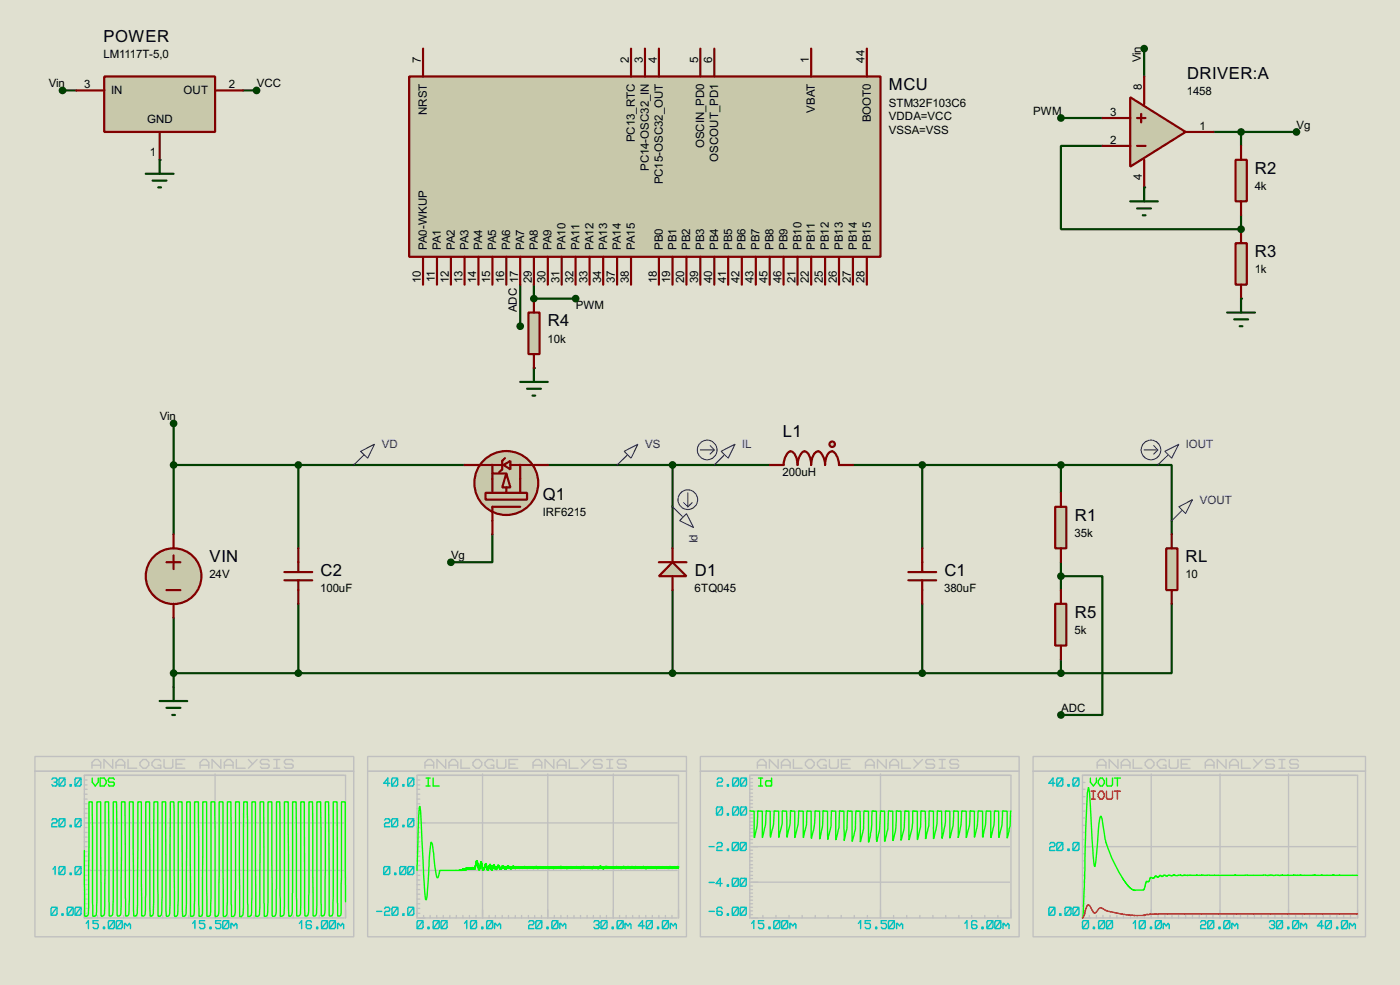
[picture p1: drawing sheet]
<svg xmlns="http://www.w3.org/2000/svg" width="256mm" height="180mm" viewBox="0 0 256 180" stroke-linecap="round" stroke-linejoin="round" font-family="sans-serif">
<defs><g id="words">
<g font-size="3.4">
<text x="19" y="7.6">POWER</text>
<text x="162.9" y="16.6">MCU</text>
<text x="217.5" y="14.5">DRIVER:A</text>
<text x="229.9" y="31.8">R2</text>
<text x="229.9" y="47.1">R3</text>
<text x="100.4" y="59.8">R4</text>
<text x="143.4" y="80">L1</text>
<text x="99.5" y="91.5">Q1</text>
<text x="196.9" y="95.3">R1</text>
<text x="38.4" y="102.9">VIN</text>
<text x="58.7" y="105.5">C2</text>
<text x="127.3" y="105.5">D1</text>
<text x="173" y="105.5">C1</text>
<text x="217.2" y="102.9">RL</text>
<text x="196.9" y="113.1">R5</text>
</g>
<g font-size="2.4">
<text x="18.9" y="10.6">LM1117T-5,0</text>
<text x="77.1" y="11.4" transform="rotate(-90 77.1 11.4)">7</text>
<text x="115.2" y="11.5" transform="rotate(-90 115.2 11.5)">2</text>
<text x="117.8" y="11.5" transform="rotate(-90 117.8 11.5)">3</text>
<text x="120.3" y="11.5" transform="rotate(-90 120.3 11.5)">4</text>
<text x="127.9" y="11.5" transform="rotate(-90 127.9 11.5)">5</text>
<text x="130.5" y="11.5" transform="rotate(-90 130.5 11.5)">6</text>
<text x="148.2" y="11.5" transform="rotate(-90 148.2 11.5)">1</text>
<text x="158.4" y="11.5" transform="rotate(-90 158.4 11.5)">44</text>
<text x="209" y="11.4" transform="rotate(-90 209 11.4)">Vin</text>
<text x="8.9" y="15.9">Vin</text>
<text x="15.4" y="16.2">3</text>
<text x="20.4" y="17.3">IN</text>
<text x="33.6" y="17.3">OUT</text>
<text x="42" y="16.2">2</text>
<text x="47" y="15.9">VCC</text>
<text x="209.2" y="16.6" transform="rotate(-90 209.2 16.6)">8</text>
<text x="217.4" y="17.3">1458</text>
<text x="26.9" y="22.5">GND</text>
<text x="78.2" y="21.1" transform="rotate(-90 78.2 21.1)">NRST</text>
<text x="149.3" y="20.6" transform="rotate(-90 149.3 20.6)">VBAT</text>
<text x="159.5" y="22.4" transform="rotate(-90 159.5 22.4)">BOOT0</text>
<text x="162.8" y="19.5">STM32F103C6</text>
<text x="162.8" y="22">VDDA=VCC</text>
<text x="189.3" y="21">PWM</text>
<text x="203.4" y="21.2">3</text>
<text x="219.8" y="23.8">1</text>
<text x="237.5" y="23.6">Vg</text>
<text x="27.5" y="28.6">1</text>
<text x="116.3" y="26.1" transform="rotate(-90 116.3 26.1)">PC13_RTC</text>
<text x="129" y="27.2" transform="rotate(-90 129 27.2)">OSCIN_PD0</text>
<text x="131.6" y="29.6" transform="rotate(-90 131.6 29.6)">OSCOUT_PD1</text>
<text x="162.8" y="24.6">VSSA=VSS</text>
<text x="203.4" y="26.3">2</text>
<text x="118.9" y="31.3" transform="rotate(-90 118.9 31.3)">PC14-OSC32_IN</text>
<text x="121.4" y="33.8" transform="rotate(-90 121.4 33.8)">PC15-OSC32_OUT</text>
<text x="209.2" y="33" transform="rotate(-90 209.2 33)">4</text>
<text x="229.9" y="34.7">4k</text>
<text x="78.2" y="45.7" transform="rotate(-90 78.2 45.7)">PA0-WKUP</text>
<text x="80.8" y="45.7" transform="rotate(-90 80.8 45.7)">PA1</text>
<text x="83.3" y="45.7" transform="rotate(-90 83.3 45.7)">PA2</text>
<text x="85.8" y="45.7" transform="rotate(-90 85.8 45.7)">PA3</text>
<text x="88.4" y="45.7" transform="rotate(-90 88.4 45.7)">PA4</text>
<text x="90.9" y="45.7" transform="rotate(-90 90.9 45.7)">PA5</text>
<text x="93.5" y="45.7" transform="rotate(-90 93.5 45.7)">PA6</text>
<text x="96" y="45.7" transform="rotate(-90 96 45.7)">PA7</text>
<text x="98.5" y="45.7" transform="rotate(-90 98.5 45.7)">PA8</text>
<text x="101.1" y="45.7" transform="rotate(-90 101.1 45.7)">PA9</text>
<text x="103.6" y="45.7" transform="rotate(-90 103.6 45.7)">PA10</text>
<text x="106.2" y="45.7" transform="rotate(-90 106.2 45.7)">PA11</text>
<text x="108.7" y="45.7" transform="rotate(-90 108.7 45.7)">PA12</text>
<text x="111.2" y="45.7" transform="rotate(-90 111.2 45.7)">PA13</text>
<text x="113.8" y="45.7" transform="rotate(-90 113.8 45.7)">PA14</text>
<text x="116.3" y="45.7" transform="rotate(-90 116.3 45.7)">PA15</text>
<text x="121.4" y="45.7" transform="rotate(-90 121.4 45.7)">PB0</text>
<text x="123.9" y="45.7" transform="rotate(-90 123.9 45.7)">PB1</text>
<text x="126.5" y="45.7" transform="rotate(-90 126.5 45.7)">PB2</text>
<text x="129" y="45.7" transform="rotate(-90 129 45.7)">PB3</text>
<text x="131.6" y="45.7" transform="rotate(-90 131.6 45.7)">PB4</text>
<text x="134.1" y="45.7" transform="rotate(-90 134.1 45.7)">PB5</text>
<text x="136.6" y="45.7" transform="rotate(-90 136.6 45.7)">PB6</text>
<text x="139.2" y="45.7" transform="rotate(-90 139.2 45.7)">PB7</text>
<text x="141.7" y="45.7" transform="rotate(-90 141.7 45.7)">PB8</text>
<text x="144.3" y="45.7" transform="rotate(-90 144.3 45.7)">PB9</text>
<text x="146.8" y="45.7" transform="rotate(-90 146.8 45.7)">PB10</text>
<text x="149.3" y="45.7" transform="rotate(-90 149.3 45.7)">PB11</text>
<text x="151.9" y="45.7" transform="rotate(-90 151.9 45.7)">PB12</text>
<text x="154.4" y="45.7" transform="rotate(-90 154.4 45.7)">PB13</text>
<text x="157" y="45.7" transform="rotate(-90 157 45.7)">PB14</text>
<text x="159.5" y="45.7" transform="rotate(-90 159.5 45.7)">PB15</text>
<text x="77.1" y="51.9" transform="rotate(-90 77.1 51.9)">10</text>
<text x="79.7" y="51.7" transform="rotate(-90 79.7 51.7)">11</text>
<text x="82.2" y="51.9" transform="rotate(-90 82.2 51.9)">12</text>
<text x="84.7" y="51.9" transform="rotate(-90 84.7 51.9)">13</text>
<text x="87.3" y="51.9" transform="rotate(-90 87.3 51.9)">14</text>
<text x="89.8" y="51.9" transform="rotate(-90 89.8 51.9)">15</text>
<text x="92.4" y="51.9" transform="rotate(-90 92.4 51.9)">16</text>
<text x="97.4" y="51.9" transform="rotate(-90 97.4 51.9)">29</text>
<text x="100" y="51.9" transform="rotate(-90 100 51.9)">30</text>
<text x="102.5" y="51.9" transform="rotate(-90 102.5 51.9)">31</text>
<text x="105.1" y="51.9" transform="rotate(-90 105.1 51.9)">32</text>
<text x="107.6" y="51.9" transform="rotate(-90 107.6 51.9)">33</text>
<text x="110.1" y="51.9" transform="rotate(-90 110.1 51.9)">34</text>
<text x="112.7" y="51.9" transform="rotate(-90 112.7 51.9)">37</text>
<text x="115.2" y="51.9" transform="rotate(-90 115.2 51.9)">38</text>
<text x="120.3" y="51.9" transform="rotate(-90 120.3 51.9)">18</text>
<text x="122.8" y="51.9" transform="rotate(-90 122.8 51.9)">19</text>
<text x="125.4" y="51.9" transform="rotate(-90 125.4 51.9)">20</text>
<text x="127.9" y="51.9" transform="rotate(-90 127.9 51.9)">39</text>
<text x="130.5" y="51.9" transform="rotate(-90 130.5 51.9)">40</text>
<text x="133" y="51.8" transform="rotate(-90 133 51.8)">41</text>
<text x="135.5" y="51.8" transform="rotate(-90 135.5 51.8)">42</text>
<text x="138.1" y="51.9" transform="rotate(-90 138.1 51.9)">43</text>
<text x="140.6" y="51.9" transform="rotate(-90 140.6 51.9)">45</text>
<text x="143.2" y="51.9" transform="rotate(-90 143.2 51.9)">46</text>
<text x="145.7" y="51.8" transform="rotate(-90 145.7 51.8)">21</text>
<text x="148.2" y="51.9" transform="rotate(-90 148.2 51.9)">22</text>
<text x="150.8" y="51.9" transform="rotate(-90 150.8 51.9)">25</text>
<text x="153.3" y="51.9" transform="rotate(-90 153.3 51.9)">26</text>
<text x="155.9" y="51.9" transform="rotate(-90 155.9 51.9)">27</text>
<text x="158.4" y="51.8" transform="rotate(-90 158.4 51.8)">28</text>
<text x="229.9" y="50">1k</text>
<text x="94.7" y="57.2" transform="rotate(-90 94.7 57.2)">ADC 17</text>
<text x="105.5" y="56.6">PWM</text>
<text x="100.3" y="62.7">10k</text>
<text x="29.3" y="76.9">Vin</text>
<text x="143.4" y="87.2">200uH</text>
<text x="99.4" y="94.5">IRF6215</text>
<text x="196.8" y="98.2">35k</text>
<text x="38.4" y="105.9">24V</text>
<text x="82.6" y="102.3">Vg</text>
<text x="217.2" y="105.9">10</text>
<text x="58.7" y="108.4">100uF</text>
<text x="127.3" y="108.4">6TQ045</text>
<text x="173" y="108.4">380uF</text>
<text x="196.8" y="116.1">5k</text>
<text x="194.4" y="130.3">ADC</text>
</g>
<g font-size="2.4" fill="#0000c0">
<text x="69.9" y="82">VD</text>
<text x="118.2" y="82">VS</text>
<text x="135.9" y="82">IL</text>
<text x="217.2" y="82">IOUT</text>
<text x="219.8" y="92.2">VOUT</text>
<text x="127.8" y="99.5" transform="rotate(-90 127.8 99.5)">Id</text>
</g>
</g></defs>
<path d="M0 0h256.5v180.3h-256.5z" fill="#e0e0d0"/>
<path d="M85.1 85.1h-30.4v15.3M100.4 85.1h40.6M123.2 85.1v15.3M156.3 85.1h12.7v15.3M212.1 85.1h2.6v12.7M31.8 113.1v12.7M54.7 110.5v12.7M123.2 108v15.2M169 110.5v12.7h-137.2" fill="none" stroke="#004000" stroke-width=".4"/>
<circle cx="209.6" cy="34.3" r=".2" fill="#004000"/>
<path d="M222.3 24.2h15.2M227.4 24.2v2.5M31.8 77.5v20.3M31.8 85.1h22.9M90.2 97.8v5.1h-7.6" fill="none" stroke="#004000" stroke-width=".4"/>
<g fill="#004000">
<circle cx="97.8" cy="67.4" r=".2"/>
<circle cx="97.8" cy="54.7" r=".2"/>
</g>
<path d="M209.6 8.9v5.1M194.4 21.6h7.6M97.8 52.1v2.6h7.7" fill="none" stroke="#004000" stroke-width=".4"/>
<circle cx="29.3" cy="29.3" r=".2" fill="#004000"/>
<path d="M11.5 16.6h2.5M44.5 16.6h2.5M227.4 39.4v2.6" fill="none" stroke="#004000" stroke-width=".4"/>
<circle cx="227.4" cy="42" r=".2" fill="#004000"/>
<path d="M202 26.7h-7.6v15.3h33" fill="none" stroke="#004000" stroke-width=".4"/>
<circle cx="227.4" cy="54.7" r=".2" fill="#004000"/>
<path d="M95.3 52.1v7.6M169 85.1h43.1M194.4 85.1v5.1M194.4 105.5h7.6v25.4h-7.6M194.4 102.9v5.1M214.7 110.5v12.7h-20.3M169 123.2h25.4M194.4 120.7v2.5" fill="none" stroke="#004000" stroke-width=".4"/>
<circle cx="31.8" cy="105.5" r="5.1" fill="#c8c8aa" stroke="#800000" stroke-width=".4"/>
<path d="M31.8 97.8v2.6M143.6 85.1a2.65 2.65 0 0 1 1.2-2.5 2.29 2.29 0 0 1 1.3 2.5 2.65 2.65 0 0 1 1.3-2.5 2.27 2.27 0 0 1 1.2 2.5 2.29 2.29 0 0 1 1.3-2.5 2.65 2.65 0 0 1 1.3 2.5 2.24 2.24 0 0 1 1.3-2.5 2.65 2.65 0 0 1 1.2 2.5M30.5 102.9h2.6M30.5 108h2.6M31.8 101.7v2.5M31.8 110.5v2.6" fill="none" stroke="#800000" stroke-width=".4"/>
<path d="M29.3 128.3h5M30.5 129.6h2.6M31.6 130.9h.5M31.8 125.8v2.5" fill="none" stroke="#004000" stroke-width=".4"/>
<circle cx="152.4" cy="81.3" r=".5" fill="#c8c8aa" stroke="#800000" stroke-width=".4"/>
<path d="M141 85.1h2.6M153.7 85.1h2.6M166.4 104.7h5.1M166.4 106.2h5.1M169 100.4v4.3M169 106.2v4.3" fill="none" stroke="#800000" stroke-width=".4"/>
<circle cx="31.8" cy="123.2" r=".5" fill="#004000" stroke="#004000" stroke-width=".4"/>
<path d="M216 92.8l2.5-1.3-1.3 2.5zM216.5 93.5l-1.8 1.8" fill="none" stroke="#0000c0" stroke-width=".2"/>
<path d="M213.7 100.4h2v7.6h-2z" fill="#c8c8aa" stroke="#800000" stroke-width=".4"/>
<path d="M214.7 97.8v2.6M214.7 108v2.5" fill="none" stroke="#800000" stroke-width=".4"/>
<g fill="none" stroke="#0000c0" stroke-width=".2">
<path d="M66.1 82.6l2.5-1.3-1.2 2.6zM66.6 83.4l-1.8 1.7M209.6 82.4h2.5M211.4 81.6l.7 .8M212.1 82.4l-.7 .7M213.4 82.6l2.6-1.3-1.3 2.6zM213.9 83.4l-1.8 1.7"/>
<circle cx="210.8" cy="82.4" r="1.8"/>
</g>
<g fill="none" stroke="#c0c0c0" stroke-width=".25">
<path d="M6.4 138.5h58.4v33h-58.4zM20.7 139v1.6l-1.6-1.6v1.6M23.5 139v1.6h1.6M25.7 139.6l.5-.6h.6l.5 .6v.5l-.5 .5h-.6l-.5-.5zM29.5 139.3l-.3-.3h-.8l-.5 .6v.5l.5 .5h1.1v-.5h-.5M30.1 139v1.4l.2 .2h1.1l.3-.2v-1.4M32.3 139.9h1.1M33.9 139h-1.6v1.6h1.6M40.5 139v1.6l-1.6-1.6v1.6M43.3 139v1.6h1.6M45.5 139l.8 .9M47.1 139l-1.6 1.6"/>
<path d="M49.3 139.3l-.2-.3h-1.1l-.3 .3v.3l.3 .3h1.1l.2 .2v.3l-.2 .2h-1.1l-.3-.2M50.2 139h1.1M50.7 139v1.6M53.7 139.3l-.2-.3h-1.1l-.3 .3v.3l.3 .3h1.1l.2 .2v.3l-.2 .2h-1.1l-.3-.2M6.4 141.2h58.4M15.5 159.3h47.6M15.5 158.4h.5M15.5 157.6h.5M15.5 156.7h.5M15.5 155.9h.5M15.5 155h.5M15.5 154.1h.5"/>
<path d="M15.5 153.2h.5M15.5 152.4h.5M15.5 151.5h.5M15.5 150.6h47.6M15.5 149.7h.5M15.5 148.9h.5M15.5 148h.5M15.5 147.1h.5M15.5 146.3h.5M15.5 145.4h.5M15.5 144.5h.5M15.5 143.7h.5"/>
<path d="M15.5 142.8h.5M16.9 140.6v-1l.5-.6h.6l.5 .6v1M16.9 140.1h1.6M21.3 140.6v-1l.5-.6h.6l.5 .6v1M21.3 140.1h1.6M36.7 140.6v-1l.5-.6h.6l.5 .6v1M36.7 140.1h1.6M39.4 141.7v26.3M41.1 140.6v-1l.6-.6h.5l.5 .6v1M41.1 140.1h1.6M50.2 140.6h1.1M15.5 167.2h.5"/>
<path d="M15.5 166.3h.5M15.5 165.4h.5M15.5 164.6h.5M15.5 163.7h.5M15.5 162.8h.5M15.5 161.9h.5M15.5 161.1h.5M15.5 160.2h.5M17.9 167.6v.4M20.3 167.6v.4M22.7 167.6v.4M25.1 167.6v.4"/>
<path d="M27.5 167.6v.4M29.8 167.6v.4M32.2 167.6v.4M34.6 167.6v.4M37 167.6v.4M41.8 167.6v.4M44.2 167.6v.4M46.6 167.6v.4M49 167.6v.4M51.3 167.6v.4M53.7 167.6v.4M56.1 167.6v.4"/>
<path d="M58.5 167.6v.4M60.9 167.6v.4M63.1 168h-47.6v-26.1h47.8v26.1"/>
</g>
<g fill="none" stroke="#00c0c0" stroke-width=".25">
<path d="M9.5 142.7l.2-.3h.6l.2 .3v.2l-.2 .3M9.5 150.1l.2-.2h.6l.2 .2v.3l-.2 .2h-.6l-.2 .2v.5h1M9.7 159.1l.4-.5v1.5M9.9 143.2h.4M10.3 143.2l.2 .2v.2l-.2 .3h-.6l-.2-.3M11 142.4h.7l.2 .3v.9l-.2 .3h-.7l-.2-.3v-.9zM11 149.9h.7l.2 .2v1l-.2 .2h-.7l-.2-.2v-1zM11 158.6h.7l.2 .3v.9l-.2 .3h-.7l-.2-.3v-.9zM11.9 158.6l-1.1 1.5M11.9 149.9l-1.1 1.4M11.9 142.4l-1.1 1.5M12.9 159.8h.2v.3h-.2z"/>
<path d="M12.9 143.6h.2v.3h-.2zM12.9 151.1h.2v.2h-.2zM13.9 142.4h.8l.2 .3v.9l-.2 .3h-.8l-.1-.3v-.9zM13.9 149.9h.8l.2 .2v1l-.2 .2h-.8l-.1-.2v-1zM13.9 158.6h.8l.2 .3v.9l-.2 .3h-.8l-.1-.3v-.9zM14.9 158.6l-1.1 1.5M14.9 149.9l-1.1 1.4M14.9 142.4l-1.1 1.5M9.5 166.1h.8l.2 .2v1l-.2 .2h-.8l-.1-.2v-1zM10.5 166.1l-1.1 1.4M11.4 167.3h.2v.2h-.2zM12.5 166.1h.7l.2 .2v1l-.2 .2h-.7l-.2-.2v-1z"/>
<path d="M13.4 166.1l-1.1 1.4M13.9 166.1h.8l.2 .2v1l-.2 .2h-.8l-.1-.2v-1zM14.9 166.1l-1.1 1.4M15.8 169l.4-.5v1.5M18 168.5h-.9v.5h.7l.2 .3v.4l-.2 .3h-.5l-.2-.3M19 169.7h.2v.3h-.2zM20 168.5h.8l.2 .3v.9l-.2 .3h-.8l-.1-.3v-.9zM21 168.5l-1.1 1.5M21.5 168.5h.7l.2 .3v.9l-.2 .3h-.7l-.2-.3v-.9zM22.4 168.5l-1.1 1.5M22.8 169v1M22.8 169.3l.2-.3 .4 .5 .3-.5 .2 .3v.7"/>
<path d="M35.3 169l.4-.5v1.5M37.5 168.5h-.9v.5h.7l.2 .3v.4l-.2 .3h-.5l-.2-.3M38.5 169.7h.2v.3h-.2zM40.5 168.5h-1v.5h.8l.2 .3v.4l-.2 .3h-.6l-.2-.3M41 168.5h.7l.2 .3v.9l-.2 .3h-.7l-.2-.3v-.9zM41.9 168.5l-1.1 1.5M42.3 169v1M42.3 169.3l.2-.3 .4 .5 .3-.5 .2 .3v.7M54.9 169l.4-.5v1.5M57.1 168.8l-.2-.3h-.6l-.2 .3v.9l.2 .3h.6l.2-.3v-.2l-.2-.2h-.8M58 169.7h.2v.3h-.2zM59.1 168.5h.7l.2 .3v.9l-.2 .3h-.7l-.2-.3v-.9z"/>
<path d="M60 168.5l-1.1 1.5M60.5 168.5h.8l.2 .3v.9l-.2 .3h-.8l-.1-.3v-.9zM61.5 168.5l-1.1 1.5M61.9 169v1M61.9 169.3l.1-.3 .4 .5 .4-.5 .2 .3v.7"/>
</g>
<path d="M15.5 155.7l.1 12a.42 .42 0 0 0 .4 0 .42 .42 0 0 0 .2-.4l.1-20.5h.6l.2 20.9h.3l.2-.2 .1-.6 .1-20.1h.7v20.8l.1 .1a.43 .43 0 0 0 .6-.5l.1-20.4h.6l.2 20.9a.46 .46 0 0 0 .6-.5l.1-20.4h.6l.1 20.7 .1 .2a.48 .48 0 0 0 .6-.5l.1-20.4h.6l.1 17.4v3.4l.1 .1a.42 .42 0 0 0 .5-.5l.1-20.4h.7l.2 20.9 .5-.2 .1-.3 .1-20.4h.6l.1 20.8 .2 .1a.42 .42 0 0 0 .4-.6l.1-20.3h.7l.1 19.3v1.6h.1a.46 .46 0 0 0 .5-.5l.1-20.4h.7v15.9l.1 5h.1h.2l.3-.2 .1-.8v-19.9h.7l.1 20.9a.48 .48 0 0 0 .6-.5l.1-20.4h.7l.1 20.9h.1a.43 .43 0 0 0 .5-.5l.1-20.4h.7l.1 20.9a.46 .46 0 0 0 .6-.5l.1-20.4h.6l.2 20.9a.39 .39 0 0 0 .6-.3l.1-20.6h.7l.1 20.9a.46 .46 0 0 0 .6-.5l.1-20.4h.7v15.8v5.1h.1a.42 .42 0 0 0 .4-.1 .42 .42 0 0 0 .2-.4l.1-20.4h.7v20.9l.1 .1a.5 .5 0 0 0 .6-.5l.1-20.5h.7v20.9a.46 .46 0 0 0 .7-.4l.1-20.5h.6l.2 21 .5-.2 .1-.7 .1-20.1h.6l.2 21a.58 .58 0 0 0 .6-.8l.1-20.2h.6l.2 21h.3l.2-.2 .1-.6 .1-20.2h.6l.1 20.8a.42 .42 0 0 0 .4 .1 .42 .42 0 0 0 .3-.4l.1-20.5h.6l.1 20.9a.45 .45 0 0 0 .6-.4l.1-20.5h.7l.1 20.8 .1 .1a.43 .43 0 0 0 .6-.4l.1-20.5h.6l.1 20.9h.3l.3-.2a2.39 2.39 0 0 0 .1-1.6v-19.1h.7l.2 20.9 .4-.1 .2-.7v-20.1h.7l.1 20.8a.42 .42 0 0 0 .4 0 .42 .42 0 0 0 .3-.4v-20.4h.7v19.5l.1 1.3 .1 .1a.44 .44 0 0 0 .5-.5l.1-20.4h.7l.1 20.8a.4 .4 0 0 0 .4 0 .4 .4 0 0 0 .2-.4l.1-20.4h.7l.1 20.8 .3 .1 .2-.2a13.3 13.3 0 0 0 .2-4.1v-16.6h.6l.2 20.8a.43 .43 0 0 0 .4-.1 .43 .43 0 0 0 .2-.4l.1-20.3h.7v18.4l.1 2.4 .1 .1a.43 .43 0 0 0 .4-.1 .43 .43 0 0 0 .1-.5l.1-20.3h.7v18.3M16.9 142.4v.8l.6 .7 .5-.7v-.8M18.4 142.4h.7l.4 .5v.5l-.4 .5h-.7zM21 142.7l-.2-.3h-.8l-.1 .3 .1 .5h.8l.2 .2v.2l-.2 .3h-.8l-.1-.3" fill="none" stroke="#0f0" stroke-width=".25"/>
<path d="M123.2 102.9l2.6 2.6h-5.1z" fill="#c8c8aa" stroke="#800000" stroke-width=".4"/>
<path d="M52.1 104.7h5.1M52.1 106.2h5.1M54.7 100.4v4.3M54.7 106.2v4.3M120.7 102.9h5.1M123.2 100.4v2.5M123.2 105.5v2.5" fill="none" stroke="#800000" stroke-width=".4"/>
<g fill="#004000" stroke="#004000" stroke-width=".4">
<circle cx="54.6" cy="123.2" r=".5"/>
<circle cx="168.9" cy="123.2" r=".5"/>
<circle cx="54.6" cy="85.1" r=".5"/>
<circle cx="123.2" cy="85.1" r=".5"/>
<circle cx="123.2" cy="123.2" r=".5"/>
<circle cx="168.9" cy="85.1" r=".5"/>
</g>
<g fill="none" stroke="#0000c0" stroke-width=".2">
<path d="M114.4 82.6l2.5-1.3-1.3 2.6zM114.9 83.4l-1.8 1.7M123.2 92.8l1.8 1.7M125.3 92l.7 .8M125.8 94l1.3 2.6-2.6-1.3zM126 90.2v2.6M126.8 92l-.8 .8M128.3 82.4h2.6M130.1 81.6l.8 .8M130.9 82.4l-.8 .7M132.1 82.6l2.6-1.3-1.3 2.6zM132.6 83.4l-1.7 1.7"/>
<circle cx="126" cy="91.5" r="1.8"/>
<circle cx="129.5" cy="82.4" r="1.8"/>
</g>
<g fill="none" stroke="#c0c0c0" stroke-width=".25">
<path d="M67.4 138.5h58.4v33h-58.4zM81.7 139v1.6l-1.6-1.6v1.6M84.5 139v1.6h1.6M86.7 139.6l.5-.6h.6l.5 .6v.5l-.5 .5h-.6l-.5-.5zM90.5 139.3l-.3-.3h-.8l-.5 .6v.5l.5 .5h1.1v-.5h-.5M91.1 139v1.4l.2 .2h1.1l.3-.2v-1.4M93.3 139.9h1.1M94.9 139h-1.6v1.6h1.6M101.5 139v1.6l-1.6-1.6v1.6M104.3 139v1.6h1.6M106.5 139l.8 .9M108.1 139l-1.6 1.6"/>
<path d="M110.3 139.3l-.2-.3h-1.1l-.3 .3v.3l.3 .3h1.1l.2 .2v.3l-.2 .2h-1.1l-.3-.2M111.2 139h1.1M111.7 139v1.6M114.7 139.3l-.2-.3h-1.1l-.3 .3v.3l.3 .3h1.1l.2 .2v.3l-.2 .2h-1.1l-.3-.2M128.3 138.5h58.4v33h-58.4zM142.6 139v1.6l-1.6-1.6v1.6M145.4 139v1.6h1.6M148.1 139h.6l.5 .6v.5l-.5 .5h-.6l-.5-.5v-.5zM151.4 139.3l-.3-.3h-.8l-.5 .6v.5l.5 .5h1.1v-.5h-.5M152 139v1.4l.2 .2h1.1l.3-.2v-1.4M154.2 139.9h1.1M155.8 139h-1.6v1.6h1.6"/>
<path d="M162.4 139v1.6l-1.6-1.6v1.6M165.2 139v1.6h1.6M167.4 139l.8 .9M169 139l-1.6 1.6M171.2 139.3l-.2-.3h-1.1l-.3 .3v.3l.3 .3h1.1l.2 .2v.3l-.2 .2h-1.1l-.3-.2M172.1 139h1.1M172.6 139v1.6M175.6 139.3l-.2-.3h-1.1l-.3 .3v.3l.3 .3h1.1l.2 .2v.3l-.2 .2h-1.1l-.3-.2M67.4 141.2h58.4M76.4 159.3h47.7M76.4 158.4h.5M76.4 157.6h.5"/>
<path d="M76.4 156.7h.5M76.4 155.9h.5M76.4 155h.5M76.4 154.1h.5M76.4 153.2h.5M76.4 152.4h.5M76.4 151.5h.5M76.4 150.6h47.7M76.4 149.7h.5M76.4 148.9h.5M76.4 148h.5M76.4 147.1h.5"/>
<path d="M76.4 146.3h.5M76.4 145.4h.5M76.4 144.5h.5M76.4 143.7h.5M76.4 142.8h.5M77.9 140.6v-1l.5-.6h.6l.5 .6v1M77.9 140.1h1.6M82.3 140.6v-1l.5-.6h.6l.5 .6v1M82.3 140.1h1.6M88.4 141.7v26.3M97.7 140.6v-1l.5-.6h.6l.5 .6v1M97.7 140.1h1.6"/>
<path d="M100.4 141.7v26.3M102.1 140.6v-1l.6-.6h.5l.5 .6v1M102.1 140.1h1.6M111.2 140.6h1.1M112.4 141.7v26.3M128.3 141.2h58.4M137.4 157.6h.5M137.4 155h47.6M137.4 152.4h.5M137.4 149.7h.5M137.4 147.1h.5M137.4 144.5h.5"/>
<path d="M137.4 159.5h.5M137.4 158.9h.5M137.4 158.3h.5M137.4 156.9h.5M137.4 156.3h.5M137.4 155.6h.5M137.4 154.3h.5M137.4 153.7h.5M137.4 153h.5M137.4 151.7h.5M137.4 151.1h.5M137.4 150.4h.5"/>
<path d="M137.4 149.1h.5M137.4 148.5h47.6M137.4 147.8h.5M137.4 146.5h.5M137.4 145.8h.5M137.4 145.2h.5M137.4 143.9h.5M137.4 143.2h.5M137.4 142.5h.5M138.8 140.6v-1l.5-.6h.6l.5 .6v1M138.8 140.1h1.6M143.2 140.6v-1l.5-.6h.6l.5 .6v1"/>
<path d="M143.2 140.1h1.6M158.6 140.6v-1l.5-.6h.6l.5 .6v1M158.6 140.1h1.6M161.3 141.7v26.3M163 140.6v-1l.6-.6h.5l.5 .6v1M163 140.1h1.6M172.1 140.6h1.1M76.4 167.2h.5M76.4 166.3h.5M76.4 165.4h.5M76.4 164.6h.5M76.4 163.7h.5"/>
<path d="M76.4 162.8h.5M76.4 161.9h.5M76.4 161.1h.5M76.4 160.2h.5M77.6 167.6v.4M78.8 167.6v.4M80 167.6v.4M81.2 167.6v.4M82.4 167.6v.4M83.6 167.6v.4M84.8 167.6v.4M86 167.6v.4"/>
<path d="M87.2 167.6v.4M89.6 167.6v.4M90.8 167.6v.4M92 167.6v.4M93.2 167.6v.4M94.4 167.6v.4M95.6 167.6v.4M96.8 167.6v.4M98 167.6v.4M99.2 167.6v.4M101.6 167.6v.4M102.8 167.6v.4"/>
<path d="M104 167.6v.4M105.2 167.6v.4M106.4 167.6v.4M107.6 167.6v.4M108.7 167.6v.4M110 167.6v.4M111.1 167.6v.4M113.5 167.6v.4M114.7 167.6v.4M115.9 167.6v.4M117.1 167.6v.4M118.3 167.6v.4"/>
<path d="M119.5 167.6v.4M120.7 167.6v.4M121.9 167.6v.4M123.1 167.6v.4M124.1 168h-47.7v-26.1h47.9v26.1M137.4 165.4h.5M137.4 162.8h.5M137.4 160.2h.5M137.4 167.4h.5M137.4 166.7h.5M137.4 166.1h.5M137.4 164.8h.5"/>
<path d="M137.4 164.1h.5M137.4 163.5h.5M137.4 162.2h.5M137.4 161.5h47.6M137.4 160.8h.5M139.8 167.6v.4M142.2 167.6v.4M144.6 167.6v.4M147 167.6v.4M149.4 167.6v.4M151.7 167.6v.4M154.1 167.6v.4"/>
<path d="M156.5 167.6v.4M158.9 167.6v.4M163.7 167.6v.4M166.1 167.6v.4M168.5 167.6v.4M170.9 167.6v.4M173.3 167.6v.4M175.7 167.6v.4M178 167.6v.4M180.4 167.6v.4M182.8 167.6v.4M185 168h-47.6v-26.1h47.8v26.1"/>
</g>
<g fill="none" stroke="#00c0c0" stroke-width=".25">
<path d="M70.5 150.1l.2-.2h.5l.2 .2v.3l-.2 .2h-.5l-.2 .2v.5h.9M70.5 158.6h.7l.2 .3v.9l-.2 .3h-.7l-.2-.3v-.9zM71.4 158.6l-1.1 1.5M71.4 143.4h-1.1l.8-1v1.5M71.9 149.9h.8l.2 .2v1l-.2 .2h-.8l-.1-.2v-1zM71.9 142.4h.8l.2 .3v.9l-.2 .3h-.8l-.1-.3v-.9zM72.3 159.8h.2v.3h-.2zM72.9 149.9l-1.1 1.4M72.9 142.4l-1.1 1.5M73.4 158.6h.8l.2 .3v.9l-.2 .3h-.8l-.1-.3v-.9zM73.8 143.6h.2v.3h-.2zM73.8 151.1h.2v.2h-.2z"/>
<path d="M74.4 158.6l-1.1 1.5M74.9 142.4h.7l.2 .3v.9l-.2 .3h-.7l-.2-.3v-.9zM74.9 149.9h.7l.2 .2v1l-.2 .2h-.7l-.2-.2v-1zM74.9 158.6h.7l.2 .3v.9l-.2 .3h-.7l-.2-.3v-.9zM75.8 158.6l-1.1 1.5M75.8 149.9l-1.1 1.4M75.8 142.4l-1.1 1.5M129.9 155h1M131.4 154.5l.2-.3h.5l.2 .3v.2l-.2 .3h-.5l-.2 .2v.5h.9M131.4 142.7l.2-.3h.6l.2 .3v.2l-.2 .3h-.6l-.2 .2v.5h1M131.4 147.7h.8l.2 .3v.9l-.2 .3h-.8l-.1-.3v-.9zM132.4 147.7l-1.1 1.5"/>
<path d="M133.3 143.6h.2v.3h-.2zM133.3 148.9h.2v.3h-.2zM133.3 155.4h.2v.3h-.2zM134.3 154.2h.8l.2 .3v.9l-.2 .3h-.8l-.1-.3v-.9zM134.4 142.4h.7l.2 .3v.9l-.2 .3h-.7l-.2-.3v-.9zM134.4 147.7h.7l.2 .3v.9l-.2 .3h-.7l-.2-.3v-.9zM135.3 154.2l-1.1 1.5M135.3 147.7l-1.1 1.5M135.3 142.4l-1.1 1.5M135.8 154.2h.7l.2 .3v.9l-.2 .3h-.7l-.2-.3v-.9zM135.8 142.4h.8l.2 .3v.9l-.2 .3h-.8l-.1-.3v-.9zM135.8 147.7h.8l.2 .3v.9l-.2 .3h-.8l-.1-.3v-.9z"/>
<path d="M136.7 154.2l-1.1 1.5M136.8 147.7l-1.1 1.5M136.8 142.4l-1.1 1.5M69 166.8h1M70.5 166.3l.2-.2h.5l.2 .2v.3l-.2 .2h-.5l-.2 .2v.5h.9M72 166.1h.7l.2 .2v1l-.2 .2h-.7l-.2-.2v-1zM72.9 166.1l-1.1 1.4M73.8 167.3h.2v.2h-.2zM74.9 166.1h.7l.2 .2v1l-.2 .2h-.7l-.2-.2v-1zM75.8 166.1l-1.1 1.4M76.6 168.5h.7l.2 .3v.9l-.2 .3h-.7l-.2-.3v-.9zM77.5 168.5l-1.1 1.5"/>
<path d="M78.4 169.7h.2v.3h-.2zM79.5 168.5h.8l.2 .3v.9l-.2 .3h-.8l-.1-.3v-.9zM80.5 168.5l-1.1 1.5M81 168.5h.7l.2 .3v.9l-.2 .3h-.7l-.2-.3v-.9zM81.9 168.5l-1.1 1.5M85.1 169l.4-.5v1.5M86.4 168.5h.7l.2 .3v.9l-.2 .3h-.7l-.2-.3v-.9zM87.3 168.5l-1.1 1.5M88.3 169.7h.2v.3h-.2zM89.3 168.5h.8l.2 .3v.9l-.2 .3h-.8l-.1-.3v-.9zM90.3 168.5l-1.1 1.5M90.6 169v1"/>
<path d="M90.6 169.3l.2-.3 .4 .5 .3-.5 .2 .3v.7M96.9 168.8l.2-.3h.5l.2 .3v.2l-.2 .3h-.5l-.2 .2v.5h.9M98.3 168.5h.8l.2 .3v.9l-.2 .3h-.8l-.1-.3v-.9zM99.3 168.5l-1.1 1.5M100.2 169.7h.2v.3h-.2zM101.3 168.5h.7l.2 .3v.9l-.2 .3h-.7l-.2-.3v-.9zM102.2 168.5l-1.1 1.5M102.6 169v1M102.6 169.3l.1-.3 .4 .5 .4-.5 .2 .3v.7M108.8 168.8l.2-.3h.6l.2 .3v.2l-.2 .3M109.2 169.3h.4M109.6 169.3l.2 .2v.2l-.2 .3h-.6l-.2-.3"/>
<path d="M110.3 168.5h.7l.2 .3v.9l-.2 .3h-.7l-.2-.3v-.9zM111.2 168.5l-1.1 1.5M112.2 169.7h.2v.3h-.2zM113.2 168.5h.8l.2 .3v.9l-.2 .3h-.8l-.1-.3v-.9zM114.2 168.5l-1.1 1.5M114.5 169v1M114.5 169.3l.2-.3 .4 .5 .3-.5 .2 .3v.7M118.1 169.5h-1.1l.7-1v1.5M118.6 168.5h.7l.2 .3v.9l-.2 .3h-.7l-.2-.3v-.9zM119.5 168.5l-1.1 1.5M120.5 169.7h.2v.3h-.2zM121.5 168.5h.8l.2 .3v.9l-.2 .3h-.8l-.1-.3v-.9z"/>
<path d="M122.5 168.5l-1.1 1.5M122.8 169v1M122.8 169.3l.2-.3 .4 .5 .3-.5 .2 .3v.7M129.9 166.8h1M129.9 161.5h1M132.3 166.3l-.2-.2h-.5l-.2 .2v1l.2 .2h.5l.2-.2v-.3l-.2-.2h-.7M132.3 161.7h-1.1l.8-.9v1.4M133.3 167.3h.2v.2h-.2zM133.3 162h.2v.2h-.2zM134.3 166.1h.8l.2 .2v1l-.2 .2h-.8l-.1-.2v-1zM134.3 160.8h.8l.2 .2v1l-.2 .2h-.8l-.1-.2v-1zM135.3 166.1l-1.1 1.4"/>
<path d="M135.3 160.8l-1.1 1.4M135.8 166.1h.7l.2 .2v1l-.2 .2h-.7l-.2-.2v-1zM135.8 160.8h.7l.2 .2v1l-.2 .2h-.7l-.2-.2v-1zM136.7 166.1l-1.1 1.4M136.7 160.8l-1.1 1.4M137.7 169l.4-.5v1.5M139.9 168.5h-.9v.5h.7l.2 .3v.4l-.2 .3h-.5l-.2-.3M140.9 169.7h.2v.3h-.2zM141.9 168.5h.8l.2 .3v.9l-.2 .3h-.8l-.1-.3v-.9zM142.9 168.5l-1.1 1.5M143.4 168.5h.7l.2 .3v.9l-.2 .3h-.7l-.2-.3v-.9zM144.3 168.5l-1.1 1.5"/>
<path d="M144.7 169v1M144.7 169.3l.2-.3 .4 .5 .3-.5 .2 .3v.7M157.3 169l.4-.5v1.5M159.5 168.5h-1v.5h.8l.2 .3v.4l-.2 .3h-.6l-.2-.3M160.4 169.7h.2v.3h-.2zM162.4 168.5h-.9v.5h.7l.2 .3v.4l-.2 .3h-.5l-.2-.3M162.9 168.5h.8l.2 .3v.9l-.2 .3h-.8l-.1-.3v-.9zM163.9 168.5l-1.1 1.5M164.3 169v1M164.3 169.3l.1-.3 .4 .5 .4-.5 .2 .3v.7M176.8 169l.4-.5v1.5M179 168.8l-.2-.3h-.6l-.2 .3v.9l.2 .3h.6l.2-.3v-.2l-.2-.2h-.8"/>
<path d="M179.9 169.7h.2v.3h-.2zM181 168.5h.7l.2 .3v.9l-.2 .3h-.7l-.2-.3v-.9zM181.9 168.5l-1.1 1.5M182.4 168.5h.8l.2 .3v.9l-.2 .3h-.8l-.1-.3v-.9zM183.4 168.5l-1.1 1.5M183.8 169v1M183.8 169.3l.1-.3 .4 .5 .4-.5 .2 .3v.7"/>
</g>
<path d="M78.1 142.4h.7M78.1 143.9h.7M78.5 142.4v1.5M79.4 142.4v1.5h1.1M124.3 158.8v-.2v.4l-.1-.4v.4v-.4l-.1 .4v-.4v.4l-.1-.4v.4l-.1-.4v.4v-.4l-.1 .4v-.4v.4l-.1-.4v.4v-.4l-.1 .4v-.4l-.1 .4v-.4l-.1 .4v-.4l-.1 .4v-.4v.4v-.4v.4l-.1-.4v.4v-.4v.4v-.4v.4l-.1-.4-.1 .4v-.4v.4l-.1-.4v.4v-.4l-.1 .4v-.4v.4l-.1-.4v.4l-.1-.4v.4v-.4v.4l-.1-.4v.4v-.4l-.1 .4v-.4v.4v-.4v.4l-.1-.4v.4v-.4v.4v-.4l-.1 .4v-.4v.4v-.4v.4v-.4l-.1 .4v-.4v.4v-.4v.4l-.1-.4v.4v-.4v.4v-.4l-.1 .3v-.3v.4l-.1-.4v.4v-.4l-.1 .4v-.4l-.1 .4v-.4v.4l-.1-.4v.4v-.4v.4v-.4l-.1 .4v-.4v.4v-.4v.4v-.4l-.1 .4v-.4v.4l-.1-.4v.4v-.4l-.1 .4v-.4v.4l-.1-.4v.4v-.5l-.1 .4v-.4v.5v-.4l-.1 .4v-.4v.4v-.4v.4l-.1-.4v.4v-.4l-.1 .4v-.4v.4v-.4v.4l-.1-.4v.4v-.4v.4v-.4v.4l-.1-.4v.4v-.4v.4v-.4l-.1 .4-.1-.4v.4v-.4v.4v-.4v.4v-.4v.4l-.1-.4v.4v-.4v.4v-.4l-.1 .4v-.4v.4v-.4v.4l-.1-.4v.4l-.1-.4v.4l-.1-.5v.5l-.1-.4v.4v-.4l-.1 .4v-.4v.4v-.4v.4v-.4l-.1 .4v-.4v.4v-.4v.4l-.1-.4v.4v-.4v.4v-.4l-.1 .4v-.4v.4l-.1-.4v.4v-.4v.4v-.4v.4l-.1-.4v.4v-.4v.4v-.4l-.1 .4v-.4v.4v-.4v.4l-.1-.4v.4v-.4v.4v-.4l-.1 .4v-.4v.4v-.4v.4v-.4l-.1 .4-.1-.4v.4v-.4l-.1 .4v-.4v.4l-.1-.4v.4v-.4v.4v-.4v.4l-.1-.4v.4v-.4l-.1 .4v-.4v.4v-.4v.4l-.1-.4v.4v-.4l-.1 .4v-.4l-.1 .4v-.4v.4l-.1-.5v.4v-.4v.4l-.1-.4v.4v-.4l-.1 .5-.1-.4v.4v-.4v.4v-.4l-.1 .4v-.4v.4v-.4v.4v-.4l-.1 .4v-.4v.4v-.4v.4l-.1-.1v-.3v.4v-.4l-.1 .4-.1-.4v.4v-.4v.4v-.4v.4l-.1-.4v.4v-.4l-.1 .4v-.4v.4v-.4v.4l-.1-.4v.4v-.4v.4v-.4l-.1 .4v-.4v.4v-.4v.4v-.4l-.1 .4v-.4v.4v-.4v.4l-.1-.4-.1 .4v-.4v.4l-.1-.4v.4v-.4l-.1 .4v-.4v.4v-.4v.4v-.4l-.1 .4v-.4v.4v-.4v.4l-.1-.4v.4v-.4v.4v-.4l-.1 .4v-.4v.4l-.1-.4v.4l-.1-.4v.4v-.4v.4v-.4v.4l-.1-.4v.4v-.4v.4v-.4l-.1 .4v-.4v.4v-.4v.4l-.1-.4v.4v-.4v.4v-.4l-.1 .4v-.4v.4v-.4v.4v-.4l-.1 .4v-.4v.4v-.4v.4l-.1-.4-.1 .4v-.4v.4l-.1-.4v.4v-.4v.4v-.4v.4l-.1-.4v.4v-.4v.4v-.4l-.1 .4-.1-.4v.4v-.4v.4v-.4l-.1 .4v-.4v.4l-.1-.5v.4v-.4v.4l-.1-.4v.4v-.4l-.1 .4v-.4v.4v-.4v.5l-.1-.4v.4v-.4v.4v-.4l-.1 .4v-.4v.5l-.1-.4v.4v-.5v.4v-.4v.4l-.1-.4v.4v-.4v.4v-.4l-.1 .4v-.4v.4l-.1-.4v.4v-.4v.4v-.4v.4l-.1-.4v.4v-.4v.4v-.4v.4v-.4l-.1 .4v-.4v.4l-.1-.4v.4v-.5v.4v-.4v.4l-.1-.3v.4v-.4l-.1 .4v-.4v.4l-.1-.4v.4v-.4v.4v-.4v.4l-.1-.4v.4v-.4l-.1 .4v-.4v.4l-.1-.4v.4v-.4l-.1 .4v-.4v.4l-.1-.4v.4v-.4v.4l-.1-.4v.4v-.4v.4v-.4l-.1 .4v-.4v.4l-.1-.4v.4v-.5v.4l-.1-.4v.5v-.4l-.1 .4v-.4v.4v-.4v.4l-.1-.4v.4v-.4l-.1 .4v-.4v.4v-.4v.4v-.4l-.1 .4v-.4v.4v-.4v.4l-.1-.4v.4v-.4v.4v-.4l-.1 .4v-.4v.4l-.1-.4v.4v-.4l-.1 .4v-.5l-.1 .4v-.4v.4v-.4v.4l-.1-.3v.3v-.4v.5l-.1-.4v.4l-.1-.4v.4l-.1-.3v.4v-.4l-.1 .4v-.4l-.1 .4v-.5v.4l-.1-.4v.4v-.4l-.1 .4v-.4v.4v-.4l-.1 .3-.1-.4-.1 .4-.1-.4v.5v-.4v.4l-.1-.4v.4v-.4v.5v-.4l-.1 .4v-.4v.4l-.1-.4v.4v-.5v.4v-.4l-.1 .4v-.4v.4l-.1-.4v.4l-.1-.4v.4v-.4v.4v-.4l-.1 .4-.1-.5v.4v-.4l-.1 .4v-.4v.4v-.4v.4v-.4l-.1 .4v-.4v.4l-.1-.3v.4v-.4v.4v-.4v.4v-.4v.4l-.1-.4-.1 .5v-.5v.4v-.4v.4l-.1-.4v.4v-.4l-.1 .4v-.4l-.1 .4v-.4v.4v-.4v.4l-.1-.4v.4v-.4l-.1 .4v-.4v.4l-.1-.5v.4v-.4v.4l-.1-.4v.4v-.4l-.1 .4v-.3v.4v-.4v.4l-.1-.4v.4v-.4l-.1 .4v-.4v.4v-.4v.4v-.4l-.1 .4v-.4v.4v-.4v.4l-.1-.4-.1 .4v-.4v.4v-.4v.4l-.1-.4v.4v-.4v.4v-.4v.4l-.1-.4v.4v-.4v.4v-.4l-.1 .4v-.4v.3l-.1-.3v.4v-.4l-.1 .4v-.4v.4l-.1-.4v.4l-.1-.4v.4v-.4v.4v-.4l-.1 .4v-.4v.4v-.4v.4v-.4v.4v-.4l-.1 .4v-.4v.4l-.1-.4v.4v-.4v.4l-.1-.4-.1 .4v-.4v.4v-.4v.4l-.1-.4v.4v-.4v.4v-.4l-.1 .4v-.4v.4v-.1v-.3v.4l-.1-.5v.4v-.4v.4l-.1-.4-.1 .5v-.4v.4l-.1-.4v.4v-.4v.4v-.4l-.1 .4v-.4v.4v-.4v.4v-.4l-.1 .4v-.4v.4v-.4v.4l-.1-.4v.4v-.4l-.1 .4v-.4v.4l-.1-.4v.4v-.4v.4v-.4v.4l-.1-.4v.4v-.4v.4v-.4l-.1 .4v-.4v.4v-.4v.4l-.1-.4v.4v-.4v.4v-.4l-.1 .4v-.4v.4v-.4v.4l-.1-.4v.4v-.4v.4v-.4v.4l-.1-.4v.4v-.4v.4v-.4l-.1 .4v-.4v.4l-.1-.4v.4l-.1-.4v.4v-.4l-.1 .4v-.4v.4v-.4l-.1 .4-.1-.4v.4v-.4v.4v-.4l-.1 .4v-.4v.4v-.4v.4l-.1-.4v.4v-.4v.4l-.1-.4-.1 .4v-.4v.4l-.1-.4v.4v-.4l-.1 .4v-.4v.4v-.4v.4l-.1-.4v.4v-.4v.4v-.4v.4l-.1-.4v.4v-.4v.4v-.4l-.1 .4-.1-.5-.1 .4v-.4v.4v-.3l-.1 .4v-.4v.4v-.4l-.1 .4v-.4v.4v-.4l-.1 .4v-.4v.4v-.4v.4l-.1-.4v.4l-.1-.4v.4v-.4v.4v-.4l-.1 .4v-.4v.4v-.4v.4l-.1-.4v.4v-.4v.4v-.4l-.1 .4v-.4v.4v-.4v.4v-.4v.4v-.4l-.1 .4v-.4v.4v-.4v.4l-.1-.4v.4v-.4v.4v-.4v.4l-.1-.1v-.3v.4v-.4l-.1 .4v-.4l-.1 .4v-.4l-.1 .4v-.4l-.1 .4v-.4v.4l-.1-.4-.1 .4v-.4v.4l-.1-.4v.4v-.4v.4v-.4v.4l-.1-.4v.4v-.4v.4v-.4l-.1 .4v-.4v.4v-.4v.4l-.1-.4v.4v-.4v.4v-.4l-.1 .4v-.4v.4v-.4v.4v-.4l-.1 .4v-.4v.4v-.4v.4l-.1-.4v.4v-.4v.4v-.4l-.1 .4v-.4v.4v-.4v.4l-.1-.4v.4v-.4l-.1 .4v-.4l-.1 .4v-.4v.4l-.1-.4v.4v-.4v.4v-.4l-.1 .4v-.4v.4l-.1-.4v.4v-.4v.4v-.4v.4l-.1-.4-.1 .4v-.4v.4v-.5l-.1 .4v-.4v.4l-.1-.4v.5v-.4l-.1 .4v-.4v.4v-.4l-.1 .4v-.4v.4v-.4v.4l-.1-.4v.4v-.4v.4v-.4l-.1 .4v-.4v.4v-.4v.4l-.1-.4v.4v-.4v.4l-.1-.4v.4v-.4v.4v-.4l-.1 .4v-.4v.4l-.1-.4v.4v-.4l-.1 .4v-.5v.4v-.4v.4l-.1-.4v.4v-.4v.4l-.1-.4v.4v-.4v.4l-.1-.3v.4v-.4v.4l-.1-.4v.4v-.4l-.1 .5v-.5v.4v-.4l-.1 .4v-.4v.4v-.4v.4l-.1-.4v.4l-.1-.4v.4v-.4v.4l-.1-.4v.4v-.4v.4v-.4v.4l-.1-.4v.3v-.4v.4v-.4v.4l-.1-.4-.1 .5v-.4v.4l-.1-.4v.4v-.4l-.1 .4v-.4v.4v-.4v.4l-.1-.4v.4v-.4v.4v-.4v.4l-.1-.4v.4v-.4v.4v-.4l-.1 .4-.1-.4v.4v-.4l-.1 .4v-.4v.4v-.4v.4v-.4l-.1 .4v-.4v.4v-.4v.4l-.1-.4v.4v-.4v.4v-.4l-.1 .4v-.4v.4l-.1-.4v.4v-.5l-.1 .5v-.4l-.1 .4v-.4v.4v-.4v.4l-.1-.4v.4v-.4v.1v.3v-.4l-.1 .4v-.4v.4v-.4v.4v-.4l-.1 .4v-.4v.4l-.1-.4v.4v-.4l-.1 .4v-.4v.4v-.4v.4l-.1-.4v.4v-.4l-.1 .3v-.4v.4v-.4l-.1 .4v-.4v.4l-.1-.4v.5l-.1-.4v.4v-.4v.4v-.4l-.1 .4v-.4v.4v-.4v.4l-.1-.4v.4v-.4v.4v-.4v.4l-.1-.4v.4v-.4v.4v-.4l-.1 .4v-.4l-.1 .4v-.4l-.1 .3-.1-.4v.4l-.1-.4v.4v-.3v.4v-.4l-.1 .4v-.4v.4l-.1-.3v.4v-.4l-.1 .4v-.4l-.1 .4v-.4v.4v-.4v.4l-.1-.5v.4v-.4l-.1 .4v-.4v.4l-.1-.5-.1 .4v-.5l-.1 .4v-.4v.5v-.4v.4l-.1-.4v.4v-.4v.5v-.4v.4l-.1-.4v.4v-.3l-.1 .4-.1-.4v.4v-.4l-.1 .4v-.4v.4v-.5l-.1 .4v-.4v.4l-.1-.5-.1 .3v-.4l-.1 .4v-.4v.5l-.1-.4v.4v-.4l-.1 .6v-.4v.4l-.1-.4v.5l-.1-.4v.4v-.4v-.1l-.1 .4-.1-.5v.4v-.4v.3v-.4l-.1 .4v-.6l-.1 .4v-.4v.5l-.1-.4v.4v-.3l-.1 .5v-.4v.5l-.1-.4v.4v-.3v.4l-.1-.4v.4v-.4l-.1 .4v-.4v.4l-.1-.6v.4v-.5l-.1 .4v-.5v.4v-.5l-.1 .3v-.3l-.2 .7v-.4v.5l-.1-.4v.6l-.1-.4v.4v-.4v.4v-.5l-.1 .4v-.7l-.1 .3v-.4v.3l-.1-.5-.1 .5v-.4v.5l-.1-.4v.7l-.1-.4v.5v-.4l-.1 .5-.1-.4v.4v-.4v.4v-.5l-.1 .4v-.8l-.1 .3v-.5v.3l-.1-.5-.2 1.1-.1-.4v.5v-.4v.4l-.1-.3v.3v.1l-.1-.4v.4v-.3l-.1 .3-.2-1.6-.2 1.1-.1-.3v.6v-.4l-.1 .6v-.4v.4l-.1-.4v.4l-.3-1.9-.4 1.8-.1-.4v.4v-.4v.4v-.4v.4l-.1-.4v.4v-.4v.4v-.4l-.1 .4v-.4v.4v-.4v.4l-.1-.4v.4v-.4v.4v-.4l-.1 .4v-.4v.4v-.4v.4l-.1-.4v.4v-.4v.4v-.4v.4l-.1-.4v.4v-.4v.4v-.4l-.1 .4v-.4v.4v-.4v.4l-.1-.4v.4v-.4v.4v-.4v.4l-.1-.4v.4v-.4v.4v-.4l-.1 .4v-.4v.4v-.4v.3l-.1-.3v.3v-.3v.3v-.3l-.1 .3v-.3v.3l-.1-.3v.3v-.3v.4l-.1-.4v.4v-.4v.4l-.1-.4v.5v-.4l-.1 .4v-.4v.4l-.1-.4v.4v-.4v.4v-.3l-.1 .3v-.3v.3v-.3v.3l-.1-.3v.3v-.3v.3v-.3v.3l-.1-.3v.3v-.3v.3v-.3l-.1 .3v-.3v.3v-.2v.2l-.1-.2v.2v-.2v.2v-.2v.2l-.1-.2v.2v-.2v.2l-.1-.2v.2v-.1v.1v-.1v.1l-.1-.1v.1v-.1v.1v-.1l-.1 .1v-.1v.1v-.1v.1h-3.4a.32 .32 0 0 0-.4 .1 .32 .32 0 0 0 0 .4l-.2 .8-.2 .1-.4-2.2-.5-4-.2-.4-.2 1.7-.7 8.9-.1-.1-.2-1.5-.8-15.5-.2 .3-.1 1.3-.3 10.1M137.4 148.4l.8 .1v4.9l.5-2.3 .1-2.7 .9 .1v4.8a13 13 0 0 0 .7-4.7v-.2l.7 .1 .1 4.8 .3-1.4a7.9 7.9 0 0 0 .3-3.3v-.2l.9 .1v4.8a10.5 10.5 0 0 0 .6-4.9l.8 .1 .1 4.8v-.1a12.7 12.7 0 0 0 .6-4.8l.8 .1 .1 4.8a13.3 13.3 0 0 0 .6-4.8h.9v4.8l.6-2.3 .1-2.6 .7 .1 .1 5a14.2 14.2 0 0 0 .6-5.1l.9 .1v5.1l.5-2.6 .1-2.6 .8 .1 .1 5.2 .1-.5a10.1 10.1 0 0 0 .5-4.2v-.6l.8 .1 .1 5.2 .5-2.2 .1-3.1 .8 .1 .1 5.4 .5-2.2 .1-3.3 .8 .1 .1 5.5 .5-2.3 .1-3.3 .8 .1v5.6l.6-2.4 .1-3.3 .8 .1 .1 5.7a19.3 19.3 0 0 0 .6-5.8l.8 .1v5.6l.6-2.4 .1-3.3 .8 .1v5.5l.6-2.2 .1-3.4 .8 .1v5.4l.5-2.3 .1-3.2 .9 .1v5.3l.6-2.3 .1-3.1 .7 .1 .1 5.3a13.1 13.1 0 0 0 .6-5.4l.9 .1v5.2a17.6 17.6 0 0 0 .6-4.7v-.6l.8 .1 .1 5.1 .6-2.4v-2.8l.8 .1 .1 5 .6-2.7v-2.4l.8 .1 .1 4.9a15.4 15.4 0 0 0 .7-5l.7 .1 .1 4.9 .5-2.3 .1-2.7 .9 .2v4.8l.5-2.4 .1-2.6 .8 .1 .1 4.8a12.3 12.3 0 0 0 .6-4.9l.8 .1v4.8l.6-2.3 .1-2.6 .8 .1 .1 4.8 .5-2.4 .1-2.3v-.2l.8 .1v4.8a12.6 12.6 0 0 0 .7-4.8h.8v4.8l.3-1.3a8.3 8.3 0 0 0 .4-3.6l.8 .1 .1 4.9 .5-2.2 .1-2.8M139 142.4h.7M139 143.9h.7M139.4 142.4v1.5M141.4 143.2l-.2-.3h-.8l-.1 .3v.4l.1 .3h.8l.2-.3M141.4 142.4v1.5" fill="none" stroke="#0f0" stroke-width=".25"/>
<g fill="#c8c8aa" stroke="#800000" stroke-width=".4">
<path d="M92.8 86.7l.7 2.5h-1.5z"/>
<circle cx="92.7" cy="88.4" r="5.9"/>
</g>
<path d="M89 90.2h7.6v1.3h-7.6z" fill="#c8c8aa" stroke="#800000" stroke-width=".4"/>
<path d="M90.2 85.1v5.1M90.2 86.7h2.6M92.8 89.2v1M95.3 92.8h-5.1v2.5M95.3 85.1v5.1" fill="none" stroke="#800000" stroke-width=".4"/>
<path d="M92.3 85.1l1.2-.7v1.5z" fill="#c8c8aa" stroke="#800000" stroke-width=".4"/>
<path d="M85.1 85.1h6.9M90.2 95.3v2.5M92.5 83.9l-.5 .5v1.5l-.5 .5M93.5 85.1h4.1M97.8 85.1h2.6" fill="none" stroke="#800000" stroke-width=".4"/>
<g fill="none" stroke="#c0c0c0" stroke-width=".25">
<path d="M189.3 138.5h60.9v33h-60.9zM204.8 139v1.6l-1.6-1.6v1.6M207.6 139v1.6h1.6M210.4 139h.5l.5 .6v.5l-.5 .5h-.5l-.6-.5v-.5zM213.6 139.3l-.2-.3h-.8l-.6 .6v.5l.6 .5h1v-.5h-.5M214.2 139v1.4l.3 .2h1.1l.2-.2v-1.4M216.4 139.9h1.1M218 139h-1.6v1.6h1.6M224.6 139v1.6l-1.6-1.6v1.6M227.5 139v1.6h1.6M229.7 139l.8 .9M231.3 139l-1.6 1.6"/>
<path d="M233.5 139.3l-.3-.3h-1.1l-.2 .3v.3l.2 .3h1.1l.3 .2v.3l-.3 .2h-1.1l-.2-.2M234.3 139h1.1M234.9 139v1.6M237.9 139.3l-.3-.3h-1.1l-.2 .3v.3l.2 .3h1.1l.3 .2v.3l-.3 .2h-1.1l-.2-.2M189.3 141.2h60.9M198.3 158.9h.5M198.3 157.6h.5M198.3 156.3h.5M198.3 155h50.2M198.3 153.7h.5M198.3 152.4h.5M198.3 151.1h.5"/>
<path d="M198.3 149.7h.5M198.3 148.5h.5M198.3 147.1h.5M198.3 145.8h.5M198.3 144.5h.5M198.3 143.2h.5M201 140.6v-1l.6-.6h.5l.5 .6v1M201 140.1h1.6M205.4 140.6v-1l.6-.6h.5l.5 .6v1M205.4 140.1h1.6M210.9 141.7v26.3M220.8 140.6v-1l.6-.6h.5l.5 .6v1"/>
<path d="M220.8 140.1h1.6M223.5 141.7v26.3M225.3 140.6v-1l.5-.6h.6l.5 .6v1M225.3 140.1h1.6M234.3 140.6h1.1M236.1 141.7v26.3M198.3 166.7h.5M198.3 165.4h.5M198.3 164.1h.5M198.3 162.8h.5M198.3 161.5h.5M198.3 160.2h.5"/>
<path d="M199.6 167.6v.4M200.9 167.6v.4M202.1 167.6v.4M203.4 167.6v.4M204.6 167.6v.4M205.8 167.6v.4M207.1 167.6v.4M208.4 167.6v.4M209.7 167.6v.4M212.2 167.6v.4M213.4 167.6v.4M214.7 167.6v.4"/>
<path d="M215.9 167.6v.4M217.2 167.6v.4M218.5 167.6v.4M219.7 167.6v.4M221 167.6v.4M222.2 167.6v.4M224.8 167.6v.4M226 167.6v.4M227.3 167.6v.4M228.6 167.6v.4M229.8 167.6v.4M231.1 167.6v.4"/>
<path d="M232.3 167.6v.4M233.6 167.6v.4M234.9 167.6v.4M237.4 167.6v.4M238.6 167.6v.4M239.9 167.6v.4M241.2 167.6v.4M242.4 167.6v.4M243.7 167.6v.4M244.9 167.6v.4M246.2 167.6v.4M247.4 167.6v.4"/>
<path d="M248.5 168h-50.2v-26.1h50.4v26.1"/>
</g>
<g fill="none" stroke="#00c0c0" stroke-width=".25">
<path d="M192.3 154.5l.2-.3h.6l.2 .3v.2l-.2 .3h-.6l-.2 .2v.5h1M193.3 143.4h-1.1l.7-1v1.5M193.8 154.2h.7l.2 .3v.9l-.2 .3h-.7l-.2-.3v-.9zM193.8 142.4h.7l.2 .3v.9l-.2 .3h-.7l-.2-.3v-.9zM194.7 154.2l-1.1 1.5M194.7 142.4l-1.1 1.5M195.7 155.4h.2v.3h-.2zM195.7 143.6h.2v.3h-.2zM196.7 142.4h.8l.2 .3v.9l-.2 .3h-.8l-.1-.3v-.9zM196.7 154.2h.8l.2 .3v.9l-.2 .3h-.8l-.1-.3v-.9zM197.7 154.2l-1.1 1.5M197.7 142.4l-1.1 1.5"/>
<path d="M192.3 166.1h.8l.2 .2v1l-.2 .2h-.8l-.1-.2v-1zM193.3 166.1l-1.1 1.4M194.2 167.3h.2v.2h-.2zM195.3 166.1h.7l.2 .2v1l-.2 .2h-.7l-.2-.2v-1zM196.2 166.1l-1.1 1.4M196.7 166.1h.8l.2 .2v1l-.2 .2h-.8l-.1-.2v-1zM197.7 166.1l-1.1 1.4M198.5 168.5h.7l.2 .3v.9l-.2 .3h-.7l-.2-.3v-.9zM199.4 168.5l-1.1 1.5M200.3 169.7h.2v.3h-.2zM201.4 168.5h.8l.2 .3v.9l-.2 .3h-.8l-.1-.3v-.9zM202.4 168.5l-1.1 1.5"/>
<path d="M202.9 168.5h.7l.2 .3v.9l-.2 .3h-.7l-.2-.3v-.9zM203.8 168.5l-1.1 1.5M207.6 169l.4-.5v1.5M208.9 168.5h.7l.2 .3v.9l-.2 .3h-.7l-.2-.3v-.9zM209.8 168.5l-1.1 1.5M210.8 169.7h.2v.3h-.2zM211.8 168.5h.8l.2 .3v.9l-.2 .3h-.8l-.1-.3v-.9zM212.8 168.5l-1.1 1.5M213.1 169v1M213.1 169.3l.2-.3 .4 .5 .3-.5 .2 .3v.7M220 168.8l.2-.3h.5l.2 .3v.2l-.2 .3h-.5l-.2 .2v.5h.9M221.4 168.5h.8l.2 .3v.9l-.2 .3h-.8l-.1-.3v-.9z"/>
<path d="M222.4 168.5l-1.1 1.5M223.3 169.7h.2v.3h-.2zM224.4 168.5h.7l.2 .3v.9l-.2 .3h-.7l-.2-.3v-.9zM225.3 168.5l-1.1 1.5M225.7 169v1M225.7 169.3l.1-.3 .4 .5 .4-.5 .2 .3v.7M232.6 168.8l.2-.3h.5l.2 .3v.2l-.2 .3M233 169.3h.3M233.3 169.3l.2 .2v.2l-.2 .3h-.5l-.2-.3M234 168.5h.8l.2 .3v.9l-.2 .3h-.8l-.1-.3v-.9zM235 168.5l-1.1 1.5M235.9 169.7h.2v.3h-.2z"/>
<path d="M237 168.5h.7l.2 .3v.9l-.2 .3h-.7l-.2-.3v-.9zM237.9 168.5l-1.1 1.5M238.3 169v1M238.3 169.3l.1-.3 .4 .5 .4-.5 .2 .3v.7M242.5 169.5h-1.1l.7-1v1.5M243 168.5h.7l.2 .3v.9l-.2 .3h-.7l-.2-.3v-.9zM243.9 168.5l-1.1 1.5M244.9 169.7h.2v.3h-.2zM245.9 168.5h.8l.2 .3v.9l-.2 .3h-.8l-.1-.3v-.9zM246.9 168.5l-1.1 1.5M247.2 169v1M247.2 169.3l.2-.3 .4 .5 .3-.5 .2 .3v.7"/>
</g>
<path d="M199.8 142.4v.8l.5 .7 .6-.7v-.8M201.6 142.4h.4l.3 .5v.5l-.3 .5h-.4l-.4-.5v-.5zM202.7 142.4v1.2l.2 .3h.7l.2-.3v-1.2M204.2 142.4h1.1M204.7 142.4v1.5M248.7 160.2h-26.3l-.4 .1-.8-.1-.4 .1-.7-.1-.3 .1-1.9-.1-.4 .1-.6-.1-.4 .1-.6-.1-.3 .1-.6-.2-.4 .2-.5-.1a.41 .41 0 0 1-.7 0h-.2a.41 .41 0 0 1-.7 0l-.1 .1a.34 .34 0 0 1-.3 .3 .34 .34 0 0 1-.3-.3l-.5 .5-.2-.1a.32 .32 0 0 0-.4 0 .32 .32 0 0 0-.1 .4 .26 .26 0 0 1-.2 .3 .26 .26 0 0 1-.3-.1l-.1 .1-.3 1.2a.67 .67 0 0 1-1 .3l-.9 .1-.7-.4-.7-.7-.9-1.5a23.4 23.4 0 0 1-2.6-5.4l-.3-.9-.7-4.2-.2-.5-.1 .1-.3 1.4-.5 6.7-.2 1-.3-2.1-.6-10.6-.3-1.8-.2 1-.1 3.1-.4 14.2-.4 5.6" fill="none" stroke="#0f0" stroke-width=".25"/>
<path d="M199.9 144.8h.8M199.9 146.3h.8M200.3 144.8v1.5M201.6 144.8h.4l.3 .5v.5l-.3 .5h-.4l-.4-.5v-.5zM202.7 144.8v1.2l.2 .3h.7l.2-.3v-1.2M204.2 144.8h1.1M204.7 144.8v1.5M248.7 167.3h-37.1l-1.6 .1-.6 .2h-1.7l-1.9-.2-3.3-.8a.88 .88 0 0 0-1.1-.3l-.8 .8a.59 .59 0 0 1-.5-.5l-.5-.9-.2-.1-.2 .1-.3 .7-.2 1.1-.4 .5" fill="none" stroke="#f00" stroke-width=".25"/>
<path d="M207.1 17.8l10.1 6.4-10.1 6.3z" fill="#c8c8aa" stroke="#800000" stroke-width=".4"/>
<path d="M209.6 14v5.1M202 26.7h5.1M202 21.6h5.1M208.3 26.7h1.6M208.3 21.6h1.6M209.1 20.9v1.5M209.6 29.3v5M217.2 24.2h5.1" fill="none" stroke="#800000" stroke-width=".4"/>
<path d="M207.1 36.9h5M208.3 38.2h2.6M209.4 39.4h.5M209.6 34.3v2.6" fill="none" stroke="#004000" stroke-width=".4"/>
<g fill="#004000" stroke="#004000" stroke-width=".4">
<circle cx="227.3" cy="24.2" r=".5"/>
<circle cx="237.5" cy="24.2" r=".5"/>
</g>
<path d="M226.4 29.3h2v7.6h-2z" fill="#c8c8aa" stroke="#800000" stroke-width=".4"/>
<path d="M227.4 26.7v2.6M227.4 36.9v2.5" fill="none" stroke="#800000" stroke-width=".4"/>
<path d="M226.4 44.5h2v7.6h-2z" fill="#c8c8aa" stroke="#800000" stroke-width=".4"/>
<path d="M227.4 42v2.5M227.4 52.1v2.6" fill="none" stroke="#800000" stroke-width=".4"/>
<path d="M75 14h86.3v33h-86.3z" fill="#c8c8aa" stroke="#800000" stroke-width=".4"/>
<g fill="none" stroke="#800000" stroke-width=".4">
<path d="M77.5 8.9v5.1M115.6 8.9v5.1M118.2 8.9v5.1M120.7 8.9v5.1M128.3 8.9v5.1M130.9 8.9v5.1M148.6 8.9v5.1M158.8 8.9v5.1M77.5 47v5.1M80.1 47v5.1M82.6 47v5.1M85.1 47v5.1"/>
<path d="M87.7 47v5.1M90.2 47v5.1M92.8 47v5.1M95.3 47v5.1M97.8 47v5.1M100.4 47v5.1M102.9 47v5.1M105.5 47v5.1M108 47v5.1M110.5 47v5.1M113.1 47v5.1M115.6 47v5.1"/>
<path d="M120.7 47v5.1M123.2 47v5.1M125.8 47v5.1M128.3 47v5.1M130.9 47v5.1M133.4 47v5.1M135.9 47v5.1M138.5 47v5.1M141 47v5.1M143.6 47v5.1M146.1 47v5.1M148.6 47v5.1"/>
<path d="M151.2 47v5.1M153.7 47v5.1M156.3 47v5.1M158.8 47v5.1"/>
</g>
<g fill="#004000" stroke="#004000" stroke-width=".4">
<circle cx="82.6" cy="102.9" r=".5"/>
<circle cx="31.8" cy="85.1" r=".5"/>
<circle cx="31.8" cy="77.5" r=".5"/>
</g>
<path d="M95.3 69.9h5.1M96.6 71.2h2.5M97.6 72.4h.5M97.8 67.4v2.5" fill="none" stroke="#004000" stroke-width=".4"/>
<path d="M96.8 57.2h2.1v7.6h-2.1z" fill="#c8c8aa" stroke="#800000" stroke-width=".4"/>
<path d="M97.8 54.7v2.5M97.8 64.8v2.6" fill="none" stroke="#800000" stroke-width=".4"/>
<g fill="#004000" stroke="#004000" stroke-width=".4">
<circle cx="97.8" cy="54.7" r=".5"/>
<circle cx="105.4" cy="54.7" r=".5"/>
<circle cx="194.3" cy="21.6" r=".5"/>
<circle cx="209.6" cy="8.9" r=".5"/>
</g>
<path d="M19.1 14h20.3v10.2h-20.3z" fill="#c8c8aa" stroke="#800000" stroke-width=".4"/>
<path d="M14 16.6h5.1M39.4 16.6h5.1M29.3 24.2v5.1" fill="none" stroke="#800000" stroke-width=".4"/>
<path d="M26.7 31.8h5.1M28 33.1h2.5M29 34.3h.5M29.3 29.3v2.5M224.8 57.2h5.1M226.1 58.5h2.6M227.1 59.7h.5M227.4 54.7v2.5" fill="none" stroke="#004000" stroke-width=".4"/>
<g fill="#004000" stroke="#004000" stroke-width=".4">
<circle cx="11.4" cy="16.6" r=".5"/>
<circle cx="47" cy="16.6" r=".5"/>
<circle cx="227.3" cy="42" r=".5"/>
</g>
<path d="M193.3 92.8h2.1v7.6h-2.1z" fill="#c8c8aa" stroke="#800000" stroke-width=".4"/>
<path d="M194.4 90.2v2.6M194.4 100.4v2.5" fill="none" stroke="#800000" stroke-width=".4"/>
<path d="M193.3 110.5h2.1v7.7h-2.1z" fill="#c8c8aa" stroke="#800000" stroke-width=".4"/>
<path d="M194.4 108v2.5M194.4 118.2v2.5" fill="none" stroke="#800000" stroke-width=".4"/>
<g fill="#004000" stroke="#004000" stroke-width=".4">
<circle cx="194.3" cy="85.1" r=".5"/>
<circle cx="194.3" cy="123.2" r=".5"/>
<circle cx="194.3" cy="105.5" r=".5"/>
<circle cx="194.3" cy="130.9" r=".5"/>
<circle cx="95.3" cy="59.7" r=".5"/>
</g>
<use href="#words"/>
</svg>
